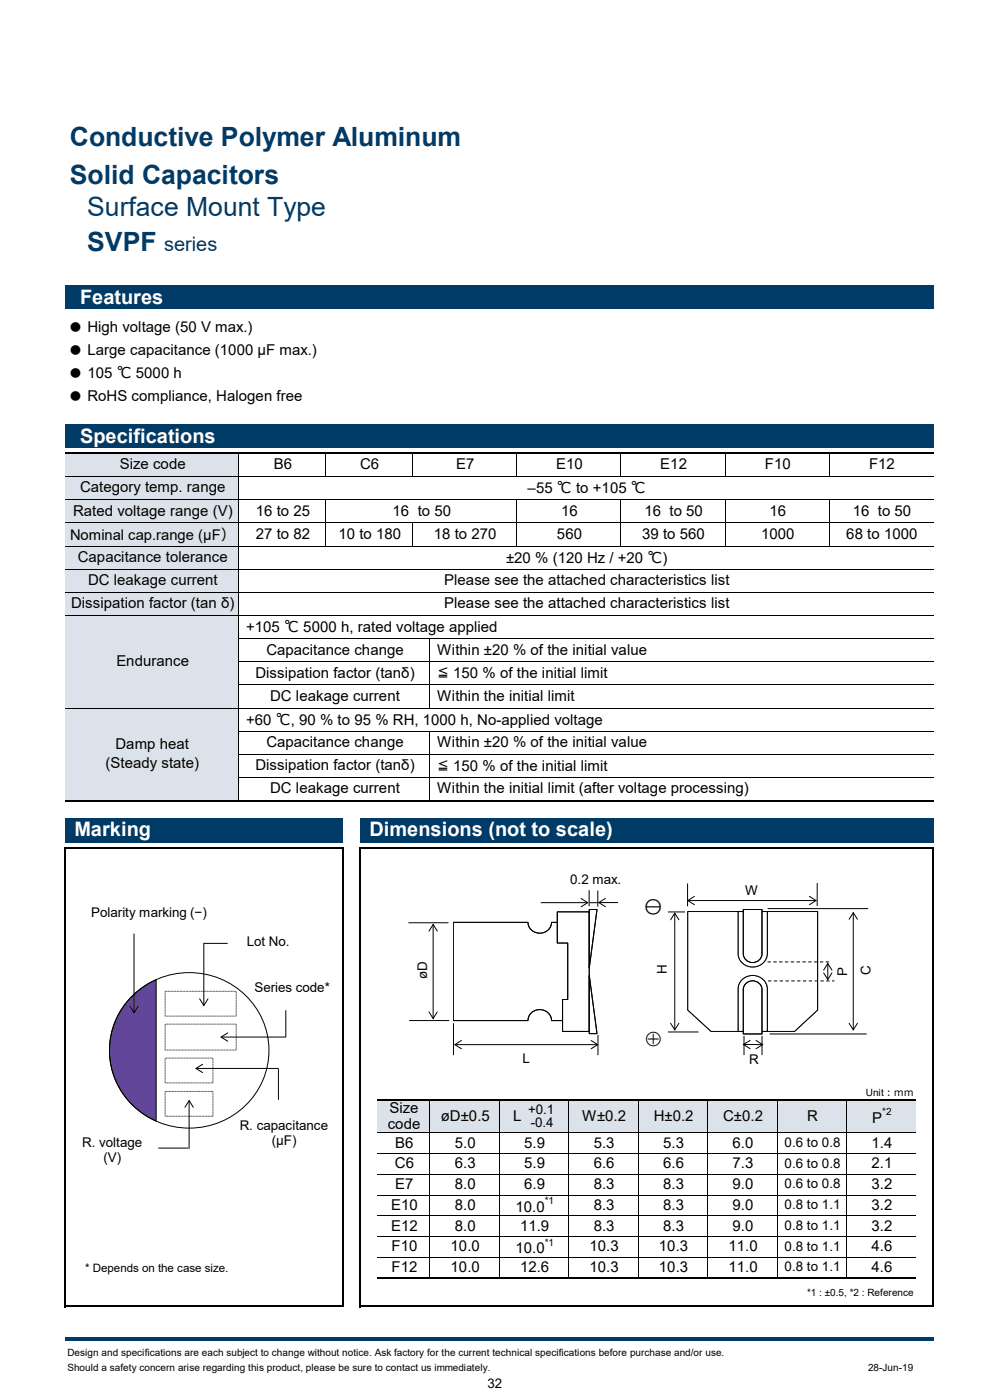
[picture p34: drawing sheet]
<svg xmlns="http://www.w3.org/2000/svg" width="210mm" height="297mm" viewBox="0 0 210 297" stroke-linecap="round" stroke-linejoin="round" font-family="sans-serif">
<defs><g id="words">
<text font-size="7.1" x="136.9" y="223">⊕</text>
<g font-size="5.6" fill="#003b68">
<text x="14.8" y="31">Conductive Polymer Aluminum</text>
<text x="14.8" y="39">Solid Capacitors</text>
<text x="18.5" y="45.9">Surface Mount Type</text>
<text x="18.5" y="53.3">SVPF</text>
</g>
<text font-size="4.2" fill="#003b68" x="34.8" y="53.3">series</text>
<g font-size="4.2" fill="#fff">
<text x="17" y="64.4">Features</text>
<text x="17" y="93.9">Specifications</text>
<text x="15.8" y="177.5">Marking</text>
<text x="78.4" y="177.5">Dimensions (not to scale)</text>
</g>
<text font-size="3.9" x="136.7" y="193.6">⊖</text>
<g font-size="3.2">
<text x="14.5" y="70.4">● High voltage (50 V max.)</text>
<text x="14.5" y="75.3">● Large capacitance (1000 μF max.)</text>
<text x="14.5" y="80.2">● 105 ℃ 5000 h</text>
<text x="14.5" y="85.1">● RoHS compliance, Halogen free</text>
<text x="25.4" y="99.6">Size code</text>
<text x="58.1" y="99.6">B6</text>
<text x="76.4" y="99.6">C6</text>
<text x="96.8" y="99.6">E7</text>
<text x="118" y="99.6">E10</text>
<text x="140.1" y="99.6">E12</text>
<text x="162.3" y="99.6">F10</text>
<text x="184.4" y="99.6">F12</text>
<text x="17" y="104.5">Category temp. range</text>
<text x="111.9" y="104.6">–55 ℃ to +105 ℃</text>
<text x="15.5" y="109.4">Rated voltage range (V)</text>
<text x="54.3" y="109.4">16 to 25</text>
<text x="83.3" y="109.4">16 to 50</text>
<text x="119" y="109.4">16</text>
<text x="136.7" y="109.4">16 to 50</text>
<text x="163.2" y="109.4">16</text>
<text x="180.9" y="109.4">16 to 50</text>
<text x="16.5" y="119.2">Capacitance tolerance</text>
<text x="54.3" y="114.3">27 to 82</text>
<text x="71.8" y="114.3">10 to 180</text>
<text x="92" y="114.3">18 to 270</text>
<text x="107.4" y="119.4">±20 % (120 Hz / +20 ℃)</text>
<text x="118.2" y="114.3">560</text>
<text x="136.2" y="114.3">39 to 560</text>
<text x="161.5" y="114.3">1000</text>
<text x="179.5" y="114.3">68 to 1000</text>
<text x="18.7" y="124.1">DC leakage current</text>
<text x="94.2" y="124.1">Please see the attached characteristics list</text>
<text x="15.1" y="129">Dissipation factor (tan δ)</text>
<text x="94.2" y="129">Please see the attached characteristics list</text>
<text x="52.2" y="134.1">+105 ℃ 5000 h, rated voltage applied</text>
<text x="24.7" y="141.3">Endurance</text>
<text x="54.2" y="143.8">Dissipation factor (tanδ)</text>
<text x="56.5" y="138.9">Capacitance change</text>
<text x="92.7" y="138.9">Within ±20 % of the initial value</text>
<text x="92.7" y="143.9">≦ 150 % of the initial limit</text>
<text x="57.3" y="148.7">DC leakage current</text>
<text x="92.7" y="148.7">Within the initial limit</text>
<text x="52.2" y="153.8">+60 ℃, 90 % to 95 % RH, 1000 h, No-applied voltage</text>
<text x="24.5" y="159">Damp heat</text>
<text x="56.5" y="158.5">Capacitance change</text>
<text x="92.7" y="158.5">Within ±20 % of the initial value</text>
<text x="22.4" y="162.9">(Steady state)</text>
<text x="54.2" y="163.4">Dissipation factor (tanδ)</text>
<text x="92.7" y="163.6">≦ 150 % of the initial limit</text>
<text x="57.3" y="168.3">DC leakage current</text>
<text x="92.7" y="168.3">Within the initial limit (after voltage processing)</text>
<text x="82.3" y="239.6">code</text>
<text x="82.6" y="236.1">Size</text>
<text x="93.5" y="237.8">øD±0.5</text>
<text x="108.9" y="237.8">L</text>
<text x="123.5" y="237.8">W±0.2</text>
<text x="138.7" y="237.8">H±0.2</text>
<text x="153.4" y="237.8">C±0.2</text>
<text x="171.2" y="237.8">R</text>
<text x="185" y="238.2">P</text>
<text x="83.9" y="243.5">B6</text>
<text x="96.5" y="243.5">5.0</text>
<text x="111.2" y="243.5">5.9</text>
<text x="125.9" y="243.5">5.3</text>
<text x="140.7" y="243.5">5.3</text>
<text x="155.4" y="243.5">6.0</text>
<text x="184.9" y="243.5">1.4</text>
<text x="83.8" y="247.9">C6</text>
<text x="96.5" y="247.9">6.3</text>
<text x="111.2" y="247.9">5.9</text>
<text x="125.9" y="247.9">6.6</text>
<text x="140.7" y="247.9">6.6</text>
<text x="155.4" y="247.9">7.3</text>
<text x="184.9" y="247.9">2.1</text>
<text x="83" y="256.7">E10</text>
<text x="83.9" y="252.3">E7</text>
<text x="96.5" y="252.3">8.0</text>
<text x="96.5" y="256.7">8.0</text>
<text x="109.3" y="257">10.0</text>
<text x="111.2" y="252.3">6.9</text>
<text x="125.9" y="252.3">8.3</text>
<text x="125.9" y="256.7">8.3</text>
<text x="140.7" y="256.7">8.3</text>
<text x="140.7" y="252.3">8.3</text>
<text x="155.4" y="256.7">9.0</text>
<text x="155.4" y="252.3">9.0</text>
<text x="184.9" y="252.3">3.2</text>
<text x="184.9" y="256.7">3.2</text>
<text x="83" y="261.1">E12</text>
<text x="96.5" y="261.1">8.0</text>
<text x="110.3" y="261.1">11.9</text>
<text x="125.9" y="261.1">8.3</text>
<text x="140.7" y="261.1">8.3</text>
<text x="155.4" y="261.1">9.0</text>
<text x="184.9" y="261.1">3.2</text>
<text x="83.1" y="269.9">F12</text>
<text x="83.1" y="265.5">F10</text>
<text x="95.6" y="269.9">10.0</text>
<text x="95.6" y="265.5">10.0</text>
<text x="109.3" y="265.9">10.0</text>
<text x="110.3" y="269.9">12.6</text>
<text x="125.1" y="269.9">10.3</text>
<text x="125.1" y="265.5">10.3</text>
<text x="139.8" y="265.5">10.3</text>
<text x="139.8" y="269.9">10.3</text>
<text x="154.5" y="269.9">11.0</text>
<text x="154.5" y="265.5">11.0</text>
<text x="184.9" y="269.9">4.6</text>
<text x="184.9" y="265.5">4.6</text>
</g>
<text font-size="3.1" x="14.9" y="114.5">Nominal cap.range (μF）</text>
<g font-size="2.8">
<text x="121" y="187.5">0.2 max.</text>
<text x="158.1" y="189.8">W</text>
<text x="19.3" y="194.6">Polarity marking (−)</text>
<text x="52.4" y="200.7">Lot No.</text>
<text x="90.6" y="207.6" transform="rotate(-90 90.6 207.6)">øD</text>
<text x="141.4" y="206.6" transform="rotate(-90 141.4 206.6)">H</text>
<text x="179.7" y="207.2" transform="rotate(-90 179.7 207.2)">P</text>
<text x="184.7" y="206.8" transform="rotate(-90 184.7 206.8)">C</text>
<text x="54" y="210.4">Series code*</text>
<text x="110.8" y="225.4">L</text>
<text x="158.9" y="225.8">R</text>
<text x="50.9" y="239.8">R. capacitance</text>
<text x="112" y="236.2">+0.1</text>
<text x="112.6" y="239.2">-0.4</text>
<text x="17.5" y="243.3">R. voltage</text>
<text x="57.6" y="243">(μF)</text>
<text x="166.5" y="243.3">0.6 to 0.8</text>
<text x="21.9" y="246.5">(V)</text>
<text x="166.5" y="247.7">0.6 to 0.8</text>
<text x="166.5" y="256.5">0.8 to 1.1</text>
<text x="166.5" y="252.1">0.6 to 0.8</text>
<text x="166.5" y="260.9">0.8 to 1.1</text>
<text x="166.5" y="269.7">0.8 to 1.1</text>
<text x="166.5" y="265.3">0.8 to 1.1</text>
<text x="103.4" y="294.5">32</text>
</g>
<text font-size="2.5" x="18" y="269.8">* Depends on the case size.</text>
<g font-size="2.1">
<text x="183.7" y="232.6">Unit：ｍｍ</text>
<text x="187.2" y="236.6">*2</text>
<text x="115.6" y="255.5">*1</text>
<text x="115.6" y="264.3">*1</text>
<text x="171.2" y="274.9">*1 : ±0.5, *2 : Reference</text>
<text x="14.3" y="287.6">Design and specifications are each subject to change without notice. Ask factory for the current technical specifications before purchase and/or use.</text>
<text x="14.3" y="290.8">Should a safety concern arise regarding this product, please be sure to contact us immediately.</text>
<text x="184.1" y="290.8">28-Jun-19</text>
</g>
</g></defs>
<g fill="#003b68">
<path d="M13.8 60.6h184.2v4.9h-184.2z" fill-rule="evenodd"/>
<path d="M13.8 90h184.2v5h-184.2z" fill-rule="evenodd"/>
</g>
<path d="M13.8 96.2h36.9v73.7h-36.9z" fill-rule="evenodd" fill="#dbe2e9"/>
<g fill="#003b68">
<path d="M13.8 173.5h59v5.2h-59z" fill-rule="evenodd"/>
<path d="M76.5 173.5h121.5v5.2h-121.5z" fill-rule="evenodd"/>
</g>
<g fill="#dbe2e9">
<path d="M80.1 233.5h114.3v3.4h-114.3z" fill-rule="evenodd"/>
<path d="M80.1 236.9h114.3v3.5h-114.3z" fill-rule="evenodd"/>
</g>
<g fill="none" stroke="#000" stroke-width=".21">
<path d="M50.7 96.4v73.3M69.1 96.4v4.7M87.5 96.4v4.7M109.6 96.4v4.7M131.7 96.4v4.7M153.8 96.4v4.7M175.9 96.4v4.7M13.8 101.1h184.2M13.8 106h184.2M13.8 110.9h184.2M13.8 115.8h184.2M69.1 106v9.9"/>
<path d="M87.5 111v4.9M109.6 106v9.9M131.7 106v9.9M153.8 106v9.9M175.9 106v9.9M13.8 120.8h184.2M13.8 125.7h184.2M13.8 130.6h184.2M50.7 135.5h147.3M91.2 135.5v14.7M13.8 150.2h184.2M50.7 140.4h147.3"/>
<path d="M50.7 145.3h147.3M50.7 155.1h147.3M91.2 155.2v14.5M50.7 160h147.3M50.7 165h147.3M91.2 233.6v37.4M105.9 233.6v37.4M120.7 233.6v37.4M135.4 233.6v37.4M150.1 233.6v37.4M164.9 233.6v37.4M179.6 233.6v37.4"/>
<path d="M80.1 240.3h114.3M80.1 244.7h114.3M80.1 249.2h114.3M80.1 253.6h114.3M80.1 258h114.3M80.1 262.4h114.3M80.1 266.8h114.3"/>
</g>
<path d="M13.8 96.2h184.2M13.8 179.7v97.6M13.8 169.8h184.2M14 179.9h58.9M76.5 179.7v97.6M76.6 179.9h121.6M72.8 180v97.3M198 180v97.3M80.1 233.5h114.3M14 277.2h58.9M76.6 277.2h121.6M80.1 271.1h114.3" fill="none" stroke="#000" stroke-width=".34"/>
<path d="M13.8 283.6h184.2v.7h-184.2z" fill-rule="evenodd" fill="#003b68"/>
<path d="M27.7 211.7a17 17 0 0 1 5.4-3.8v29.9a16.3 16.3 0 0 1-5.4-26.1z" fill="#614699"/>
<g fill="none" stroke="#000" stroke-width=".21">
<path d="M28.4 198v16.9M27.6 213.4l.8 1.5 .9-1.5M27.7 211.7a17 17 0 0 1 18.4-4.3 17 17 0 0 1 11 15.4 17 17 0 0 1-11.7 15.7 17 17 0 0 1-18.7-5.7 16.2 16.2 0 0 1 1-21.1zM27.7 211.7a17 17 0 0 1 5.4-3.8v29.9a16.3 16.3 0 0 1-5.4-26.1zM35 210.3h15.1v5.3h-15.1zM35 217.3h15.1v5.5h-15.1zM42.4 211.9l.8 1.4 .9-1.4M43.1 200.1h5.2M43.2 200.2v13.1M48.3 219.1l-1.4 .9 1.4 .9M60.6 214.3v5.7h-13.7M35 224.5h10.2v5.2h-10.2z"/>
<path d="M35 231.6h10.2v5.2h-10.2zM39.2 234.9l.9-1.4 .9 1.4M40.1 233.5v10.2M41.6 226.7h17.5M43 225.8l-1.4 .9 1.4 .9M59.1 226.8v6.5M33.6 243.6h6.3"/>
</g>
<path d="M155.1 193.4h9.2v25.4h-9.2z" fill="#fff"/>
<path d="M155.1 193.4h9.2v25.4h-9.2z" fill="none" stroke="#000" stroke-width=".21"/>
<path d="M145.9 193.4h10.7v8.9a3.1 3.1 0 0 0 3.1 2.9 3.1 3.1 0 0 0 3.1-2.9v-8.9h10.6v20.9l-4.9 4.5h-5.7v-9a3.1 3.1 0 0 0-3.1-2.9 3.1 3.1 0 0 0-3.1 2.9v9h-5.7l-5-4.5z" fill="#fff"/>
<path d="M145.9 193.4h10.7v8.9a3.1 3.1 0 0 0 3.1 2.9 3.1 3.1 0 0 0 3.1-2.9v-8.9h10.6v20.9l-4.9 4.5h-5.7v-9a3.1 3.1 0 0 0-3.1-2.9 3.1 3.1 0 0 0-3.1 2.9v9h-5.7l-5-4.5z" fill="none" stroke="#000" stroke-width=".21"/>
<path d="M145.9 193.4h10.7v8.9a3.1 3.1 0 0 0 3.1 2.9 3.1 3.1 0 0 0 3.1-2.9v-8.9h10.6v20.9l-4.9 4.5h-5.7v-9a3.1 3.1 0 0 0-3.1-2.9 3.1 3.1 0 0 0-3.1 2.9v9h-5.7l-5-4.5z" fill="#fff"/>
<path d="M145.9 193.4h10.7v8.9a3.1 3.1 0 0 0 3.1 2.9 3.1 3.1 0 0 0 3.1-2.9v-8.9h10.6v20.9l-4.9 4.5h-5.7v-9a3.1 3.1 0 0 0-3.1-2.9 3.1 3.1 0 0 0-3.1 2.9v9h-5.7l-5-4.5z" fill="none" stroke="#000" stroke-width=".21"/>
<path d="M96.1 195.7h15.9a2.5 2.5 0 0 0 2.5 2.3 2.5 2.5 0 0 0 2.5-2.3h4.4v20.8h-4.4a2.5 2.5 0 0 0-2.5-2.3 2.5 2.5 0 0 0-2.5 2.3h-15.9z" fill="#fff"/>
<path d="M96.1 195.7h15.9a2.5 2.5 0 0 0 2.5 2.3 2.5 2.5 0 0 0 2.5-2.3h4.4v20.8h-4.4a2.5 2.5 0 0 0-2.5-2.3 2.5 2.5 0 0 0-2.5 2.3h-15.9z" fill="none" stroke="#000" stroke-width=".21"/>
<path d="M118.2 193.5h6.8v25.3h-5.7v-6.7h1.1v-12h-2.2z" fill="#fff"/>
<path d="M118.2 193.5h6.8v25.3h-5.7v-6.7h1.1v-12h-2.2z" fill="none" stroke="#000" stroke-width=".21"/>
<path d="M125 206.9l1.7 12.4h-1.7z" fill="#fff"/>
<path d="M125 206.9l1.7 12.4h-1.7z" fill="none" stroke="#000" stroke-width=".21"/>
<path d="M125 192.9h1.7l-1.7 12.5z" fill="#fff"/>
<path d="M125 192.9h1.7l-1.7 12.5z" fill="none" stroke="#000" stroke-width=".21"/>
<path d="M157.7 192.9h3.9v9.5a1.99 1.99 0 0 1-1.9 1.8 1.99 1.99 0 0 1-2-1.8z" fill="#fff"/>
<path d="M157.7 192.9h3.9v9.5a1.99 1.99 0 0 1-1.9 1.8 1.99 1.99 0 0 1-2-1.8z" fill="none" stroke="#000" stroke-width=".21"/>
<path d="M158.3 208.6a2.02 2.02 0 0 1 2.1-.4 2.02 2.02 0 0 1 1.2 1.7v9.5h-3.9v-9.5l.1-.5z" fill="#fff"/>
<g fill="none" stroke="#000" stroke-width=".21">
<path d="M86.6 195.8h8.5M91 197.5l.9-1.4 .9 1.4M91.9 196.1v20M114.7 191.5h10M123.3 190.6l1.4 .9-1.4 .9M125 188.9v3.4M125.1 191.5h1.7M126.8 188.9v3.4M127 191.5h4.1M128.4 190.6l-1.4 .9 1.4 .9M141.7 193.5h3.6M142.3 195.1l.8-1.4 .9 1.4"/>
<path d="M143.1 193.7v24.8M145.9 187.4v4.9M145.9 191.1h27.2M147.3 190.2l-1.4 .9 1.4 .8M162.8 192.8h21.4M171.7 190.2l1.4 .9-1.4 .8M173.4 187.3v4.9M180.1 195l.9-1.4 .9 1.4M181 193.6v24.9M86.8 216.5h8.5M91 214.7l.9 1.4 .9-1.4M96.2 217.1v6.8"/>
<path d="M126.9 219.6v4.3M141.7 218.9h6.5M142.3 217.1l.8 1.4 .9-1.4M157.8 219.8v4M158.3 208.6a2.02 2.02 0 0 1 2.1-.4 2.02 2.02 0 0 1 1.2 1.7v9.5h-3.9v-9.5l.1-.5zM161.7 219.8v4M163.3 219.4h20.6M174.7 206.4l.9 1.4 .9-1.4M174.7 205.8l.9-1.4 .9 1.4M175.6 204.4v3.4M180.1 217.1l.9 1.4 .9-1.4M96.5 221.6h30.3"/>
<path d="M97.9 220.7l-1.4 .9 1.4 .9M125.4 220.7l1.4 .9-1.4 .9M157.7 221.6h4.1M159.1 220.7l-1.4 .9 1.4 .9M160.4 220.7l1.4 .9-1.4 .9"/>
</g>
<path d="M162.8 204.1h13.5M162.9 208.1h14.1" fill="none" stroke="#000" stroke-width=".21" stroke-dasharray=".7 .5" stroke-linecap="butt"/>
<use href="#words"/>
</svg>
